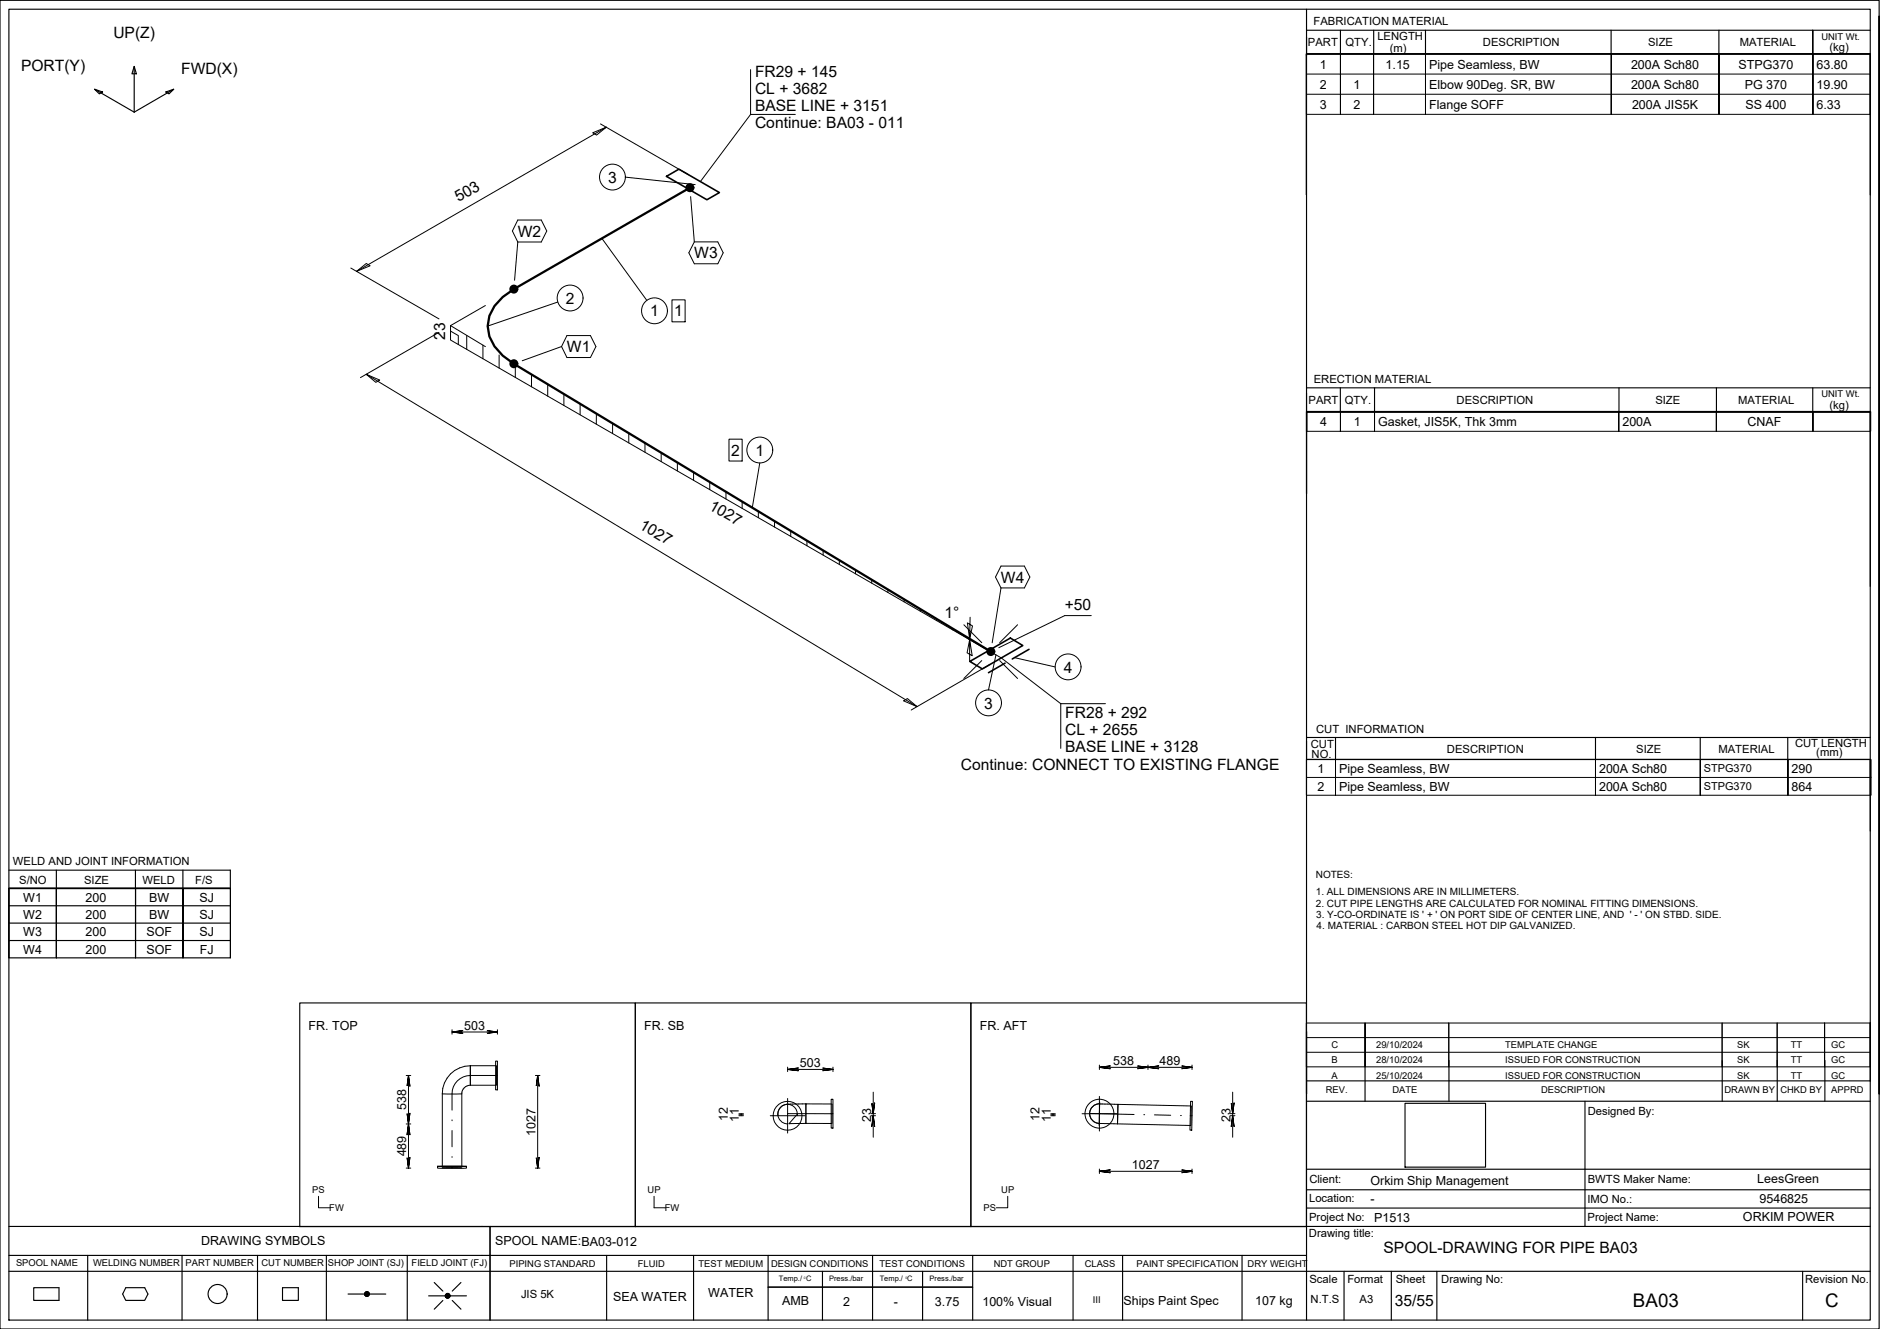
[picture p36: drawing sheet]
<svg xmlns="http://www.w3.org/2000/svg" width="420mm" height="297mm" viewBox="0 0 420 297" stroke-linecap="round" stroke-linejoin="round" font-family="sans-serif">
<defs><g id="words">
<g font-size="4.2">
<text x="365" y="292.1">BA03</text>
<text x="407.9" y="292.1">C</text>
</g>
<g font-size="3.5">
<text x="25.3" y="8.5">UP(Z)</text>
<text x="4.7" y="15.8">PORT(Y)</text>
<text x="40.5" y="16.6">FWD(X)</text>
<text x="168.7" y="17.3">FR29 + 145</text>
<text x="168.7" y="21.1">CL + 3682</text>
<text x="168.7" y="24.8">BASE LINE + 3151</text>
<text x="168.7" y="28.6">Continue: BA03 - 011</text>
<text x="135.9" y="40.8">3</text>
<text x="102.5" y="45.2" transform="rotate(-30 102.5 45.2)">503</text>
<text x="115.7" y="52.9">W2</text>
<text x="155.2" y="57.7">W3</text>
<text x="126.4" y="67.9">2</text>
<text x="145.3" y="70.7">1</text>
<text x="150.7" y="70.7">1</text>
<text x="99.5" y="75.9" transform="rotate(-90 99.5 75.9)">23</text>
<text x="126.7" y="78.7">W1</text>
<text x="163.4" y="101.8">2</text>
<text x="168.8" y="101.8">1</text>
<text x="158.2" y="113.7" transform="rotate(30 158.2 113.7)">1027</text>
<text x="142.7" y="118" transform="rotate(31 142.7 118)">1027</text>
<text x="223.7" y="130.2">W4</text>
<text x="238" y="136.4">+50</text>
<text x="211.1" y="138.1">1°</text>
<text x="237.7" y="150.3">4</text>
<text x="220" y="158.4">3</text>
<text x="238.1" y="160.5">FR28 + 292</text>
<text x="238.1" y="164.3">CL + 2655</text>
<text x="214.7" y="172.1">Continue: CONNECT TO EXISTING FLANGE</text>
<text x="238.1" y="168">BASE LINE + 3128</text>
<text x="309.2" y="280.1">SPOOL-DRAWING FOR PIPE BA03</text>
<text x="311.7" y="291.8">35/55</text>
</g>
<g font-size="2.8">
<text x="295" y="15.3">1</text>
<text x="309.7" y="15.3">1.15</text>
<text x="319.4" y="15.3">Pipe Seamless, BW</text>
<text x="364.5" y="15.3">200A Sch80</text>
<text x="388.5" y="15.3">STPG370</text>
<text x="406" y="15.3">63.80</text>
<text x="295" y="19.8">2</text>
<text x="302.5" y="19.8">1</text>
<text x="319.4" y="19.8">Elbow 90Deg. SR, BW</text>
<text x="364.5" y="19.8">200A Sch80</text>
<text x="389.9" y="19.8">PG 370</text>
<text x="406" y="19.8">19.90</text>
<text x="295" y="24.3">3</text>
<text x="302.5" y="24.3">2</text>
<text x="319.4" y="24.3">Flange SOFF</text>
<text x="364.7" y="24.3">200A JIS5K</text>
<text x="390.1" y="24.3">SS 400</text>
<text x="406" y="24.3">6.33</text>
<text x="295.1" y="95.2">4</text>
<text x="302.6" y="95.2">1</text>
<text x="308" y="95.2">Gasket, JIS5K, Thk 3mm</text>
<text x="362.6" y="95.2">200A</text>
<text x="390.6" y="95.2">CNAF</text>
<text x="294.4" y="172.7">1</text>
<text x="299.3" y="172.7">Pipe Seamless, BW</text>
<text x="357.4" y="172.7">200A Sch80</text>
<text x="400.4" y="172.7">290</text>
<text x="294.4" y="176.7">2</text>
<text x="299.3" y="176.7">Pipe Seamless, BW</text>
<text x="357.4" y="176.7">200A Sch80</text>
<text x="400.4" y="176.7">864</text>
<text x="5.2" y="201.5">W1</text>
<text x="19.1" y="201.5">200</text>
<text x="33.3" y="201.5">BW</text>
<text x="44.6" y="201.5">SJ</text>
<text x="5.2" y="205.4">W2</text>
<text x="5.2" y="209.3">W3</text>
<text x="19.1" y="205.4">200</text>
<text x="19.1" y="209.3">200</text>
<text x="32.7" y="209.3">SOF</text>
<text x="33.3" y="205.4">BW</text>
<text x="44.6" y="205.4">SJ</text>
<text x="44.6" y="209.3">SJ</text>
<text x="5.2" y="213.2">W4</text>
<text x="19.1" y="213.2">200</text>
<text x="32.7" y="213.2">SOF</text>
<text x="44.6" y="213.2">FJ</text>
<text x="69" y="230.2">FR. TOP</text>
<text x="103.8" y="230.2">503</text>
<text x="144" y="230.2">FR. SB</text>
<text x="219" y="230.2">FR. AFT</text>
<text x="178.8" y="238.5">503</text>
<text x="248.8" y="238">538</text>
<text x="259.1" y="238">489</text>
<text x="90.8" y="248.1" transform="rotate(-90 90.8 248.1)">538</text>
<text x="162.6" y="250.6" transform="rotate(-90 162.6 250.6)">12</text>
<text x="165.1" y="250.8" transform="rotate(-90 165.1 250.8)">11</text>
<text x="194.7" y="250.7" transform="rotate(-90 194.7 250.7)">23</text>
<text x="232.3" y="250.6" transform="rotate(-90 232.3 250.6)">12</text>
<text x="234.8" y="250.8" transform="rotate(-90 234.8 250.8)">11</text>
<text x="275" y="250.7" transform="rotate(-90 275 250.7)">23</text>
<text x="119.7" y="253.8" transform="rotate(-90 119.7 253.8)">1027</text>
<text x="90.8" y="258.5" transform="rotate(-90 90.8 258.5)">489</text>
<text x="253" y="261.3">1027</text>
<text x="306.3" y="265">Orkim Ship Management</text>
<text x="306.3" y="268.8">-</text>
<text x="392.7" y="264.4">LeesGreen</text>
<text x="393.2" y="268.9">9546825</text>
<text x="307.1" y="273.1">P1513</text>
<text x="389.5" y="273">ORKIM POWER</text>
<text x="45" y="278.2">DRAWING SYMBOLS</text>
<text x="110.6" y="278.3">SPOOL NAME:BA03-012</text>
<text x="137" y="290.8">SEA WATER</text>
<text x="158.3" y="290">WATER</text>
<text x="174.8" y="291.7">AMB</text>
<text x="188.5" y="291.9">2</text>
<text x="199.7" y="291.9">-</text>
<text x="209" y="291.8">3.75</text>
<text x="219.6" y="291.9">100% Visual</text>
<text x="251.1" y="291.7">Ships Paint Spec</text>
<text x="280.5" y="291.7">107 kg</text>
</g>
<g font-size="2.5">
<text x="293.6" y="5.7">FABRICATION MATERIAL</text>
<text x="292.3" y="10.3">PART</text>
<text x="300.7" y="10.3">QTY.</text>
<text x="307.8" y="8.9">LENGTH</text>
<text x="310.6" y="11.5">(m)</text>
<text x="331.4" y="10.3">DESCRIPTION</text>
<text x="368.3" y="10.3">SIZE</text>
<text x="388.8" y="10.3">MATERIAL</text>
<text x="408.9" y="11.4">(kg)</text>
<text x="293.6" y="85.7">ERECTION MATERIAL</text>
<text x="292.4" y="90.2">PART</text>
<text x="300.6" y="90.2">QTY.</text>
<text x="325.5" y="90.2">DESCRIPTION</text>
<text x="370" y="90.2">SIZE</text>
<text x="388.4" y="90.2">MATERIAL</text>
<text x="408.9" y="91.3">(kg)</text>
<text x="292.9" y="167.2">CUT</text>
<text x="294.1" y="163.9">CUT INFORMATION</text>
<text x="401.2" y="167">CUT LENGTH</text>
<text x="293.1" y="169.4">NO.</text>
<text x="323.4" y="168.3">DESCRIPTION</text>
<text x="365.7" y="168.3">SIZE</text>
<text x="384" y="168.3">MATERIAL</text>
<text x="405.9" y="169">(mm)</text>
<text x="2.9" y="193.4">WELD AND JOINT INFORMATION</text>
<text x="4.3" y="197.5">S/NO</text>
<text x="18.8" y="197.5">SIZE</text>
<text x="31.9" y="197.5">WELD</text>
<text x="43.6" y="197.5">F/S</text>
<text x="354.9" y="249.2">Designed By:</text>
<text x="292.6" y="268.6">Location:</text>
<text x="292.6" y="264.5">Client:</text>
<text x="354.8" y="268.9">IMO No.:</text>
<text x="354.9" y="264.3">BWTS Maker Name:</text>
<text x="292.6" y="272.8">Project No:</text>
<text x="354.8" y="272.8">Project Name:</text>
<text x="292.5" y="276.4">Drawing title:</text>
<text x="292.7" y="286.7">Scale</text>
<text x="301.1" y="286.7">Format</text>
<text x="311.9" y="286.7">Sheet</text>
<text x="322.1" y="286.7">Drawing No:</text>
<text x="403.4" y="286.7">Revision No.</text>
<text x="116.4" y="290.2">JIS 5K</text>
<text x="292.9" y="291.3">N.T.S</text>
<text x="303.9" y="291.3">A3</text>
</g>
<g font-size="2.4">
<text x="380.8" y="172.6">STPG370</text>
<text x="380.8" y="176.6">STPG370</text>
</g>
<g font-size="2.2">
<text x="294.1" y="196.3">NOTES:</text>
<text x="294.1" y="200">1. ALL DIMENSIONS ARE IN MILLIMETERS.</text>
<text x="294.1" y="202.7">2. CUT PIPE LENGTHS ARE CALCULATED FOR NOMINAL FITTING DIMENSIONS.</text>
<text x="294.2" y="205.1">3. Y-CO-ORDINATE IS ' + ' ON PORT SIDE OF CENTER LINE, AND ' - ' ON STBD. SIDE.</text>
<text x="294.3" y="207.7">4. MATERIAL : CARBON STEEL HOT DIP GALVANIZED.</text>
</g>
<g font-size="2.1">
<text x="407.1" y="8.9">UNIT Wt.</text>
<text x="407.1" y="88.8">UNIT Wt.</text>
<text x="297.6" y="237.6">B</text>
<text x="297.6" y="234.2">C</text>
<text x="307.6" y="237.6">28/10/2024</text>
<text x="307.6" y="234.2">29/10/2024</text>
<text x="336.4" y="237.6">ISSUED FOR CONSTRUCTION</text>
<text x="336.4" y="234.2">TEMPLATE CHANGE</text>
<text x="388.3" y="237.6">SK</text>
<text x="388.3" y="234.2">SK</text>
<text x="400.2" y="237.6">TT</text>
<text x="400.2" y="234.2">TT</text>
<text x="409.3" y="237.6">GC</text>
<text x="409.3" y="234.2">GC</text>
<text x="296.3" y="244.4">REV.</text>
<text x="297.6" y="241.2">A</text>
<text x="307.6" y="241.2">25/10/2024</text>
<text x="311.2" y="244.4">DATE</text>
<text x="336.4" y="241.2">ISSUED FOR CONSTRUCTION</text>
<text x="344.4" y="244.4">DESCRIPTION</text>
<text x="385.4" y="244.4">DRAWN BY</text>
<text x="388.3" y="241.2">SK</text>
<text x="397.9" y="244.4">CHKD BY</text>
<text x="400.2" y="241.2">TT</text>
<text x="409.3" y="244.4">APPRD</text>
<text x="409.3" y="241.2">GC</text>
<text x="69.8" y="266.7">PS</text>
<text x="144.7" y="266.7">UP</text>
<text x="223.8" y="266.7">UP</text>
<text x="73.6" y="270.7">FW</text>
<text x="148.6" y="270.7">FW</text>
<text x="219.8" y="270.7">PS</text>
<text x="3.6" y="283">SPOOL NAME</text>
<text x="20.8" y="282.9">WELDING NUMBER</text>
<text x="41.5" y="282.9">PART NUMBER</text>
<text x="58.4" y="282.9">CUT NUMBER</text>
<text x="73.3" y="282.9">SHOP JOINT (SJ)</text>
<text x="92" y="283">FIELD JOINT (FJ)</text>
<text x="113.9" y="283.1">PIPING STANDARD</text>
<text x="142.6" y="283.1">FLUID</text>
<text x="156.1" y="283.1">TEST MEDIUM</text>
<text x="172.3" y="283.1">DESIGN CONDITIONS</text>
<text x="196.6" y="283.1">TEST CONDITIONS</text>
<text x="222.1" y="283.1">NDT GROUP</text>
<text x="242.4" y="283.1">CLASS</text>
<text x="254" y="283.1">PAINT SPECIFICATION</text>
<text x="278.8" y="283.1">DRY WEIGHT</text>
<text x="244.2" y="291.3">III</text>
</g>
<g font-size="1.7">
<text x="174.1" y="286.4">Temp./ C</text>
<text x="185.3" y="286.4">Press./bar</text>
<text x="196.6" y="286.4">Temp./ C</text>
<text x="207.8" y="286.4">Press./bar</text>
</g>
<g font-size=".7">
<text x="179.7" y="285.8">0</text>
<text x="202.4" y="285.8">0</text>
</g>
</g></defs>
<g fill="none" stroke="#000" stroke-width=".22">
<path d="M167.7 15.6v10h10M292 12.1h126v13.5h-126zM292 16.6h126M292 12.1v13.5M299.6 12.1v13.5v-13.5M307 12.1v13.5v-13.5M318.6 12.1v13.5v-13.5M360.1 12.1v13.5v-13.5M384.2 12.1v13.5v-13.5M405.2 12.1v13.5v-13.5M418 12.1v13.5M132.5 29.7l3-1.3-2.2 1.8z"/>
<path d="M134.2 27.7l19.7 11.4M135.5 28.4l-55.8 32.2M139.7 39.6l15.7 1.7M167.7 25.6l-11.2 15M292 21.1h126M78.4 59.9l19.7 11.4M115.7 49.2h5.3l1.2 2.4-1.2 2.5h-5.3l-1.2-2.5zM115.7 54.1l-.7 8.5M134.5 53.3l10 13.8M154.3 43.9l.9 10.2M155.2 54.1h5.2l1.2 2.4-1.2 2.5h-5.2l-1.3-2.5zM79.7 60.6l2.2-1.7 .8 .5z"/>
<path d="M98.1 74.3l-17.5 10.1M100.7 72.8v3.2l123.1 71.1 13.3 10.2M100.7 74l1.7 1v2M100.7 72.8l7.8 4.7M104.3 75v3.1M107.9 77.1v3.1M108.5 68.3l-7.8 4.5M111.5 79.3v3M124.7 67.5l-15.7 5.4M125.5 77.5l-8.8 3.1M126.7 75h5.3l1.2 2.5-1.2 2.4h-5.3l-1.2-2.4zM150.2 67h2.9v4.9h-2.9z"/>
<path d="M81.9 83.7l3 1.2-.9 .6zM81.9 83.7l123 74.2M115.2 81.5v2.9M118.8 83.7v2.8M122.4 85.9v2.6M126 88.1v2.5M129.6 90.3v2.4M133.3 92.4v2.4M136.9 94.6v2.3M140.5 96.8v2.2M144.1 99v2.1M162.9 98.2h3v4.8h-3z"/>
<path d="M292 92.1h126.1v4.3h-126.1zM292.1 92.1v4.3M299.6 92.1v4.3v-4.3M307.2 92.1v4.3v-4.3M361.8 92.1v4.3v-4.3M383.6 92.1v4.3v-4.3M405.2 92.1v4.3v-4.3M418 92.1v4.3M418.1 92.1h-126.1h126.1M147.8 101.2v2M151.4 103.4v1.9M155 105.5v1.8"/>
<path d="M158.6 107.7v1.7M162.2 109.9v1.6M165.9 112.1v1.5M169.5 114.3v1.4M169.8 103.5l-1.7 10M173.1 116.5v1.3M176.7 118.7v1.2M180.3 120.8v1.2M184 123v1.1M187.6 125.2v1M191.2 127.4v.9M194.8 129.6v.7"/>
<path d="M198.4 131.8v.6M202.1 133.9v.6M205.7 136.1v.5M209.3 138.3v.4M215.4 139.6l4 4M216.8 138l-.1 4.8 .6-2.9-1.1-.7 1.1 7.4-1.2-.7 .6-2.9v4.9M223.7 126.5h5.2l1.3 2.5-1.3 2.4h-5.2l-1.2-2.4zM223.7 131.4l-2 12.3M227.4 139.6l-4 4M243.9 137.6h-5.9l-14.8 7.2M201.9 156.6l.9-.5 2.1 1.8zM212.9 140.5v.3"/>
<path d="M216.5 142.7v.2M219.4 147.6l-4 4M220.2 144.9v.1M221.2 148.6l-17.6 10.1M222.6 146.4l-1.7 7.8M223.4 147.6l4 4M226.7 147l9.1 2.1M247.1 157.3h-10v10M292 169.8h126.2v7.9h-126.2zM292 169.8v7.9M292 173.8h126.2M298.5 169.8v7.9v-7.9"/>
<path d="M356.6 169.8v7.9v-7.9M380 169.8v7.9v-7.9M399.6 169.8v7.9v-7.9M418 169.8v7.9M101 230.7l2.4-.4-2.4 .4 2.4 .3-2.4-.3h10.2M101 230.2v.9M105.1 238.2v4.3a2.04 2.04 0 0 0-1.9 2M105.1 238.2h5.9v4.4h-5.9zM105.1 238.2a6.3 6.3 0 0 0-6.3 6.3M108.8 230.3l2.4 .4-2.4 .3 2.4-.3zM110.8 237.2h.4v6.4h-.4zM111.2 230.2v.9"/>
<path d="M176 239l2.4 .3-2.4-.3 2.4-.3zM176 238.5v1M176 239h10.2M183.8 238.7l2.4 .3-2.4 .3 2.4-.3zM186.2 238.5v1M245.7 238.6l2.4-.4-2.4 .4 2.4 .3-2.4-.3h10.9l-2.5-.4 2.5 .4-2.5 .3 2.5-.3M245.7 238v1M256.6 238.6l2.4 .3-2.4-.3 2.4-.4zM256.6 238v1M256.6 238.6h9.8M264 238.2l2.4 .4-2.4 .3 2.4-.3zM266.4 238v1"/>
<path d="M292 228.6h126v9.8h-126zM292 228.6v9.8M292 235.2h126M292 231.9h126M305.1 228.6v9.8v-9.8M323.8 228.6v9.8M384.9 228.6v9.8M397.2 228.6v9.8M407.8 228.6v9.8v-9.8M418 228.6v9.8M90.8 240.4h1M90.8 251.2h1"/>
<path d="M91.3 240.4l-.3 2.4 .3-2.4 .3 2.4zM91.3 240.4v10.8l.3-2.4-.3 2.4-.3-2.4 .3 2.4M91.3 251.2l-.3 2.4 .3-2.4 .3 2.4zM91.3 251.2v9.9l.3-2.4-.3 2.4-.3-2.4 .3 2.4M98.8 244.5v16.4h1.1h3.3v-16.4M98.8 244.5h4.4M101 250.3v.2M101 252.7v3.6M101 258.5v.2M111.2 240.4h-6.1a4.1 4.1 0 0 0-4.1 4.1v3.6M119.7 240.4h1M120.2 240.4l-.4 2.4 .4-2.4 .3 2.4z"/>
<path d="M120.2 240.4v20.7l.3-2.4-.3 2.4-.4-2.4 .4 2.4M165.1 248.9h1M165.1 249.2h1M165.1 249.4h1M165.7 248.9v.5M172.1 249.4h7.8M173.8 249.4a2.21 2.21 0 0 1 2.2-2.6 2.21 2.21 0 0 1 2.2 2.6M176 245.5v7.7M176 246.8a2.19 2.19 0 0 0-2.2 2.2 2.19 2.19 0 0 0 2.2 2.2M180.1 246.7v4.4h-3.8l1.9-2.1M180.1 246.7h5.9l-.1 4.4h-5.8zM180.1 246.7l-4.3 .2"/>
<path d="M185.8 245.7h.4v6.4h-.4zM185.8 248.9h.4M185.9 248.9l-9.9 .1M194.7 248.9h1M194.7 249.4h1M195.2 244.1v4.8l.3-2.4-.3 2.4-.4-2.4 .4 2.4v5.3M195.2 249.4l-.4 2.4 .4-2.4 .3 2.4zM234.8 248.9h1M234.8 249.2h1M234.8 249.4h1M235.3 248.9v.5M241.8 248.9h7.8"/>
<path d="M243.5 248.9l9.9 .2M244.2 247.3a4.4 4.4 0 0 1 3.4-.5h2.3l-.2 4.4-1.5-.1a8.3 8.3 0 0 1-3.6-.3 2.19 2.19 0 0 1-.4-3.5zM245.7 245.1v7.7M245.8 246.3l-.2 5.2M249.9 246.8l16.4 .4-.2 4.4-16.4-.4zM255.6 249.1h.2M258 249.2l3.6 .1M263.8 249.3h.2M266 249.4h.4M266.1 246.2h.4l-.2 6.4h-.4zM275 248.9h1M275 249.4h1"/>
<path d="M275.2 246.5l.3 2.4 .3-2.4-.3 2.4zM275.5 248.9v5.3M275.5 249.4l-.3 2.4 .3-2.4 .3 2.4zM275.5 244.1v4.8M71.2 267.4v2.5h2.6M90.8 261.1h1M97.8 260.7h6.4zM97.8 260.7v.4h1.2h5.2v-.4M101 260.7v.4M119.7 261.1h1M146.2 267.4v2.5h2.6M225.2 267.4v2.5h-2.5"/>
<path d="M245.7 261.8l2.4-.3-2.4 .3 2.4 .3-2.4-.3h20.7l-2.4-.3 2.4 .3-2.4 .3 2.4-.3M245.7 261.3v1M266.4 261.3v1"/>
<circle cx="136.9" cy="39.6" r="2.89"/>
<circle cx="127.4" cy="66.6" r="2.89"/>
<circle cx="146.3" cy="69.5" r="2.89"/>
<circle cx="169.8" cy="100.6" r="2.89"/>
<circle cx="220.9" cy="157.1" r="2.89"/>
<circle cx="238.7" cy="149.1" r="2.89"/>
<circle cx="176" cy="249.4" r="3.2"/>
<circle cx="245.7" cy="248.9" r="3.2"/>
</g>
<g fill="none" stroke="#000" stroke-width=".25">
<path d="M0 .1h420v296.9h-420zM2 2.1h416v292.9h-416zM21.1 19.9l1.8 .7-.7 .4zM21.1 19.9l8.9 5.2M30 14.8l.5 1.7h-1zM30 14.8v10.3M38.8 19.9l-8.8 5.2M292 2.1v292.9M292 6.8h126M299.6 6.8v5.3M307 6.8v5.3M318.6 6.8v5.3"/>
<path d="M360.1 6.8v5.3M384.2 6.8v5.3M405.1 6.8v5.3v-5.3M418 12.1h-126v31.5v-31.5h126v31.5M420 3.6v240.9v-240.9M37.1 20.6l1.7-.7-1 1.1zM292 92v18.3v-18.3h126zM292 86.7h126M299.6 86.7v5.3M307.2 86.7v5.3M361.8 86.7v5.3M383.6 86.7v5.3"/>
<path d="M405.1 86.7v5.2M418 92.1v38.9M292 169.7l126 .1v15.9M292 164.8h126M298.5 164.8v4.9M356.6 164.8v4.9M380 164.8v4.9M399.5 164.8v4.9M2 198.6h49.5v15.5h-49.5zM2 198.6v15.5M2 194.5h49.5v4.1h-49.5M12.6 198.6v15.5v-15.5"/>
<path d="M12.6 194.5v4.1M30.3 194.5v4.1M30.3 198.6v15.5v-15.5M40.9 194.5v4.1M40.9 198.6v15.5v-15.5M51.5 198.6h-49.5h49.5M51.5 198.6v15.5M2 210.2h49.5M2 206.3h49.5M2 202.4h49.5M67 224.2h75v50h-75zM142 224.2h75v50h-75z"/>
<path d="M217 224.2h75v50h-75zM292 230.6v13.9v-13.9M305.1 237v9.1M323.8 237v9.1M384.9 237v9.1M397.2 237v9.1M407.8 237v9.1M418 228.5v13.1M292 246.1h126M292 241.6h126M314 246.6h18v14.3h-18zM354.2 246.1v28"/>
<path d="M2 274.1h416M109.5 274.1v20.9M292 261.3h126M292 270h126M292 265.9h126M2 284.1h416M2 280.6h290M7.5 287.8h5.7v2.8h-5.7zM19.6 280.6v14.4M28.1 287.8h4.2l.8 1.4-.8 1.4h-4.2l-.7-1.4zM40.7 280.6v14.4M57.6 280.6v14.4"/>
<path d="M63.1 287.8h3.6v2.8h-3.6zM72.9 280.6v14.4M77.8 289.2h3.7M81.7 288.8l-.1 .2M81.9 288.7l-.4 .4M82 288.7l-.5 .6M82.1 288.7l-.6 .7M82.2 288.8l-.7 .6M82.3 288.8l-.7 .7M82.3 288.8l-.7 .8M82.4 288.9l-.7 .7M82.4 289l-.7 .7"/>
<path d="M82.5 289l-.7 .7M82.5 289.5l-.3 .2M82.5 289.1l-.6 .6M82.5 289.2l-.5 .5M82.5 289.3l-.4 .4M82.5 289.2h3.7M91 280.6v14.4M95.8 289.6h3.7M97 286.6l2 2M99 290.7l-2 1.9M99.9 289.1l-.3 .3M100 289.1l-.5 .5"/>
<path d="M100.1 289.1l-.6 .6M100.2 289.1l-.7 .7M100.2 289.2l-.6 .6M100.3 289.2l-.7 .7M100.4 289.2l-.7 .8M100.4 289.3l-.7 .7M100.5 289.4l-.7 .7M100.5 289.9l-.1 .1M100.5 289.5l-.6 .6M100.5 289.7l-.4 .4M100.6 289.6h3.6M100.6 289.6l-.6 .5"/>
<path d="M101.1 290.7l1.9 1.9M103 286.6l-1.9 2M135.6 280.6v14.4M155 280.6v14.4M171.7 287.7h45.7M171.7 280.6v14.4M183.8 284.1v10.9M195 280.6v14.4M206.2 284.1v10.9M217.4 280.6v14.4M239.8 280.6v14.4M250.9 280.7v14.3"/>
<path d="M277.6 280.6v14.4M300.4 284.1v10.9M310.9 284.1v10.9M321.1 284.1v10.9M402.9 284.1v10.9"/>
<circle cx="48.6" cy="289.2" r="2.13"/>
<circle cx="82" cy="289.2" r=".54"/>
<circle cx="100" cy="289.6" r=".54"/>
</g>
<path d="M148.9 39.4l2.8-1.6 9.1 5.2-2.8 1.6zM216.7 147.8l9.1-5.2 2.8 1.7-9.1 5.2zM224.6 148.2l-3.7 2.2M230 145.1l-3.8 2.2" fill="none" stroke="#000" stroke-width=".36"/>
<g fill="none" stroke="#000" stroke-width=".51">
<path d="M154.2 42l-39.4 22.6a10.1 10.1 0 0 0-5.8 8.3 10.5 10.5 0 0 0 5.8 8.4l106.6 64.3"/>
<circle cx="154.2" cy="41.9" r=".75"/>
<circle cx="154.2" cy="41.9" r=".37"/>
<circle cx="114.8" cy="64.6" r=".75"/>
<circle cx="114.8" cy="64.6" r=".37"/>
<circle cx="114.8" cy="81.3" r=".75"/>
<circle cx="114.8" cy="81.3" r=".37"/>
<circle cx="221.4" cy="145.6" r=".75"/>
<circle cx="221.4" cy="145.6" r=".37"/>
</g>
<path d="M133.8 36.5v6.2M124.3 63.5v6.2M143.2 66.4v6.2M150 66.8v5.3M162.7 97.9v5.3M166.7 97.5v6.2M217.8 154v6.2M235.6 146v6.2" fill="none" stroke="#fff" stroke-width=".22"/>
<g fill="#fff" stroke="#fff" stroke-width=".22">
<path d="M143.2 72.6h6.2v-6.2zM143.2 66.4h6.2l-6.2 6.2z"/>
<path d="M130.5 63.5l-6.2 6.2h6.2zM124.3 63.5h6.2l-6.2 6.2z"/>
<path d="M133.8 42.7h6.2v-6.2zM133.8 36.5h6.2l-6.2 6.2z"/>
<path d="M166.7 103.7h6.2v-6.2zM166.7 97.5h6.2l-6.2 6.2z"/>
<path d="M217.8 160.2h6.2v-6.2zM217.8 154h6.2l-6.2 6.2z"/>
<path d="M153.3 66.8l-3.3 5.3h3.3zM150 66.8h3.3l-3.3 5.3z"/>
<path d="M166.1 97.9l-3.4 5.3h3.4zM162.7 97.9h3.4l-3.4 5.3z"/>
<path d="M241.8 146l-6.2 6.2h6.2zM235.6 146h6.2l-6.2 6.2z"/>
</g>
<use href="#words"/>
</svg>
